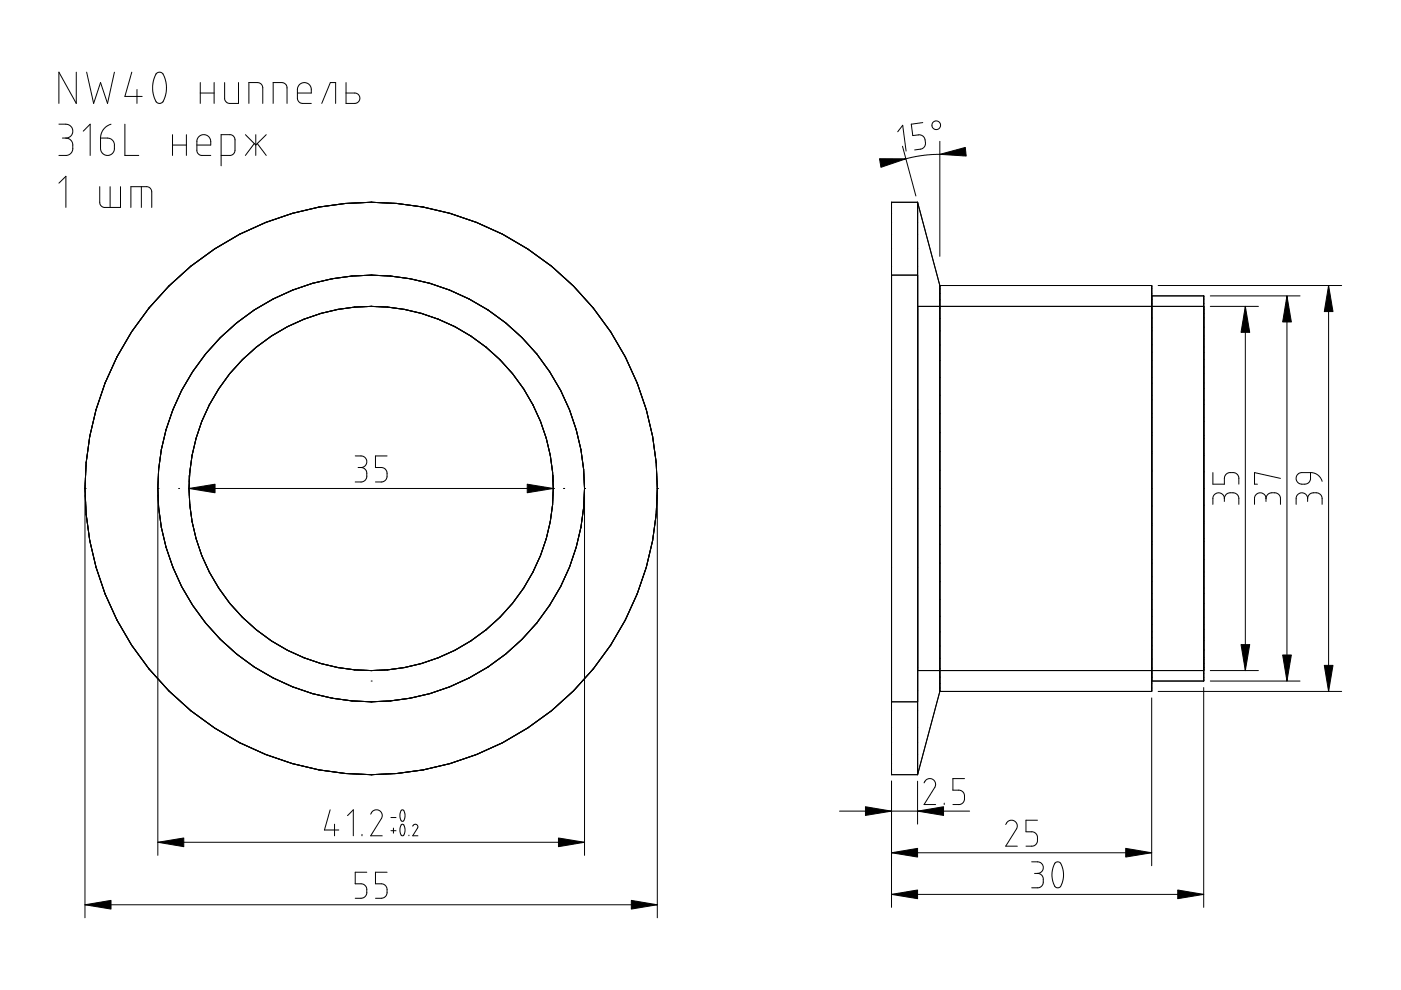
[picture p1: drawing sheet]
<svg xmlns="http://www.w3.org/2000/svg" width="297mm" height="210mm" viewBox="0 0 297 210" stroke-linecap="round" stroke-linejoin="round" font-family="sans-serif">
<g fill="none" stroke="#000" stroke-width=".21">
<path d="M16.2 15.3v6.6l-3.7-6.6v6.6M18.4 15.3l1.5 6.6 1.4-4.4 1.5 4.4 1.5-6.6M27.9 15.3l-1.4 5.1h3.6M29 19v2.9M33.1 15.6l.8-.3 .6 .3 .7 2.1 .1 1.4-.3 1.4-.4 1.1-.6 .3h-.5l-.4-.3-.7-2.1 .1-2.1zM42.5 17.5v4.4M42.5 19.7h2.9M45.4 17.5v4.4M47.6 17.5v3.6l.4 .6 .6 .2h2v-4.4M63.1 19.7h2.9l-.1-1.2-.5-.7-1.1-.3-.9 .5-.3 .9v2l.2 .6 .4 .3 2.3 .1M73.4 17.5v4.4h2.1l.6-.4 .2-.8-.4-.7-.5-.3h-2M12.5 26.3l1.9 .1 .5 .2 .4 .5 .1 .5-.1 .9-.5 .5-.8 .3"/>
<path d="M12.5 38.8l1.5-1.4v6.6M13.2 29.3h.8M14 29.3l.8 .2 .5 .7 .1 1.5-.1 .5-.5 .5-.4 .2-1.9 .1M17.7 27.8l1.4-1.5v6.7M21.1 39.6l.1 3.6 .4 .6 .5 .2h3.4v-4.4M21.3 29.3h1.9l.8 .6 .3 .6v1.2l-.3 .6-.4 .4-1 .3-.7-.3-.4-.4-.2-.7zM23.3 39.6v4.4M23.5 26.3l-.8 .4-.7 .6-.5 .9-.2 1.1M26.5 26.3v6.7h2.9M30 39.6v4.4M36.6 28.6v4.4M36.6 30.8h2.9"/>
<path d="M39.5 28.6v4.4M41.7 30.8h3l-.1-1.2-.6-.8-1-.2-1 .5-.3 .7v2.2l.3 .5 .5 .4 2.2 .1M46.9 33h2l.8-.6 .1-.5v-2.3l-.2-.6-.3-.3-.4-.1h-2v6.6M52 28.6l2.2 2.2 2.3-2.2M52.8 21.9v-4.4h2l.7 .5 .2 .5v3.4M53.9 30.4l-1.9 2.6M54.2 28.6v4.4M54.5 30.4l2 2.6M57.9 21.9v-4.4h2.1l.7 .5 .2 .5v3.4M68.2 21.9l1.8-4.4h1.2v4.4M190.3 27.9l1.1-1.3 .7 5.4M191.3 31l2.9 10.6"/>
<path d="M195.6 26l-2.4 .3 .3 2.4 1.4-.1 .6 .1 .5 .6 .2 .9-.1 .7-.5 .6-1.7 .3M199.3 32.7l-3.9 .3-3.3 .7M199.3 30v24.4M27.7 44v-4.4h3.5l.6 .3 .4 .7v3.4M78.7 42.9h.1M78.7 58.3h.1M189 58.3h5.5M194.5 42.9v121.4M194.5 42.9h-5.5v121.4h5.5M194.5 42.9l4.8 17.6M78.7 65h.1M194.5 65h60.7"/>
<path d="M199.3 60.5h44.9v86.1h-44.9M199.3 60.5v86.1M244.2 62.7h11v81.7h-11M245.6 60.5h38.9M256.6 62.7h19M256.6 65h10.2M264 65v77.2M272.9 62.7v81.7M281.7 60.5v86.1M75.3 96.7h1.6l.7 .6 .2 .8-.2 .4-.6 .5-.5 .1M75.9 99.1h.6M76.5 99.1l.6 .1 .5 .5 .2 .5-.1 1.1-.3 .5-.4 .3-1.7 .1"/>
<path d="M82.1 96.7h-2.5v2.4l1.7 .1 .5 .4 .3 .6-.1 1-.4 .7-.6 .3h-1.4M18 103.6h.1M18 104.9v89.7M33.5 103.6h.1M33.5 104.9v76.5M37.9 103.6h.1M40.1 103.6h.1M40.1 103.6a38.6 38.6 0 0 1 38.6-38.6 38.6 38.6 0 0 1 38.6 38.6M40.1 103.6a38.6 38.6 0 0 0 38.6 38.6 38.6 38.6 0 0 0 38.6-38.6M40.1 103.6h77.2M40.1 100.8v1.4M117.3 103.6h.1"/>
<path d="M117.3 100.8v1.4M119.5 103.6h.1M123.9 103.6h.1M123.9 104.9v76.5M139.4 103.6h.1M139.4 104.9v89.7M257.2 100.2v2.5h2.4l.1-1.7 .3-.5 .6-.3h1l.8 .4 .3 .7v1.4M259.6 105.7l-.1-.5-.4-.4-.7-.3-.6 .1-.5 .4-.1 .5v1.4M259.6 105.7l.2-.7 .4-.4 .6-.1 1.1 .1 .5 .3 .2 .5 .1 1.5M259.6 105.7v.6M268.4 105.7l-.1-.5-.3-.4-.8-.3-.6 .1-.4 .4-.2 .5v1.4M268.4 105.7l.2-.7 .5-.4 .5-.1 1.1 .1 .5 .3 .3 .5v1.5"/>
<path d="M268.4 105.7v.6M271.5 101.4l-5.5-1.2v2.5h.6M275.1 100.6l.8-.4h2l-.1 1.7-.4 .5-.4 .2h-1.5l-.4-.4-.3-.6v-.5zM277.2 105.7l-.1-.5-.3-.4-.8-.3-.5 .1-.5 .4-.2 .5v1.4M277.2 105.7l.2-.6 .6-.5h1.5l.5 .3 .3 .5v1.5M277.2 105.7v.6M277.9 100.2l.7 .1 .8 .4 .5 .5 .4 .8M78.7 144.4h.1M78.7 148.8h.1M78.7 142.2h.1M189 148.8h5.5M194.5 142.2h60.7"/>
<path d="M199.3 146.6l-4.8 17.7M244.2 148v35.6M245.6 146.6h38.9M255.2 145.8v46.6M256.6 144.4h19M256.6 142.2h10.2M33.5 178.6h90.4M70 171.7l-1.2 4.3h3M70.9 174.8v2.4M73.7 172.9l1.2-1.2v5.5M76.8 176.9v.3M78.6 172.6l.5-.7 .9-.2 .7 .3 .3 .8-.1 .7-2.3 3.7h2.4"/>
<path d="M78.7 164.3h.1M82.9 173.3h1.1M82.9 176.1h1.1M83.4 175.6v1.1M85.1 174.9l.4-.1 .3 .5 .1 .9-.3 .8a.48 .48 0 0 1-.6 .1 .48 .48 0 0 1-.2-.6v-.8zM85.1 171.8l.3-.1 .2 .2 .3 .6-.1 1.1-.4 .5-.4-.1-.2-.8v-.7zM86.7 177.1v.1M87.5 175.2l.5-.4 .5 .2 .1 .5-1.1 1.7h1.1M178 172h27.6M189 165.6v26.8M194.5 165.6v9.1M195.9 166l.5-.7 .9-.2 .8 .4 .3 .8-.2 .6-2.3 3.7h2.5"/>
<path d="M200.2 170.3v.3M204.5 165.1h-2.5v2.4l1.7 .1 .5 .3 .3 .7v1l-.4 .7-.6 .3h-1.5M213.2 174.8l.5-.7 .9-.2 .8 .4 .3 .7-.2 .7-2.3 3.7h2.5M220 173.9h-2.5v2.5h1.7l.6 .5 .2 .5-.1 1.2-.5 .6-.5 .2h-1.4M18 191.8h121.4M77.8 184.9h-2.5v2.5l1.7 .1 .5 .3 .3 .6-.1 1.2-.4 .6-.7 .3h-1.3M82.1 184.9h-2.5v2.5l1.7 .1 .5 .4 .3 .6-.1 1-.4 .7-.7 .3h-1.3M189 180.8h55.2M189 189.6h66.2M218.7 182.7l1.7 .1 .7 .6 .1 .7-.2 .6-.5 .4-.5 .1M219.4 185.2h.6M220 185.2l.6 .2 .5 .5v1.6l-.3 .4-.5 .3h-1.6"/>
<path d="M223.7 182.9l.4-.2 .7 .2 .4 .9 .2 1 .1 1.3-.2 .9-.4 .9-.5 .3-.7-.2-.6-1.8v-1.6z"/>
<circle cx="198.5" cy="26.6" r=".92"/>
<circle cx="78.7" cy="103.6" r="60.7"/>
<circle cx="78.7" cy="103.6" r="45.2"/>
</g>
<g fill="#000" stroke="#000" stroke-width=".21">
<path d="M186.5 33.7h5.6l-5.3 1.8zM199.3 32.7l5.4-1.4 .2 1.8zM264 65l1 5.5h-1.9zM272.9 62.7l.9 5.6h-1.9zM281.7 60.5l.9 5.6h-1.8zM40.1 103.6l5.5-.9v1.8zM111.8 102.7l5.5 .9-5.5 .9zM263.1 136.7h1.9l-1 5.5zM271.9 138.9h1.9l-.9 5.5zM280.8 141.1h1.8l-.9 5.5zM33.5 178.6l5.5-.9v1.8zM118.4 177.7l5.5 .9-5.5 .9z"/>
<path d="M183.5 171l5.5 1-5.5 .9zM194.5 172l5.5-1v1.9zM18 191.8l5.5-.9v1.8zM133.9 190.9l5.5 .9-5.5 .9zM189 180.8l5.5-.9v1.8zM189 189.6l5.5-.9v1.8zM238.7 179.9l5.5 .9-5.5 .9zM249.7 188.7l5.5 .9-5.5 .9z"/>
</g>
</svg>
